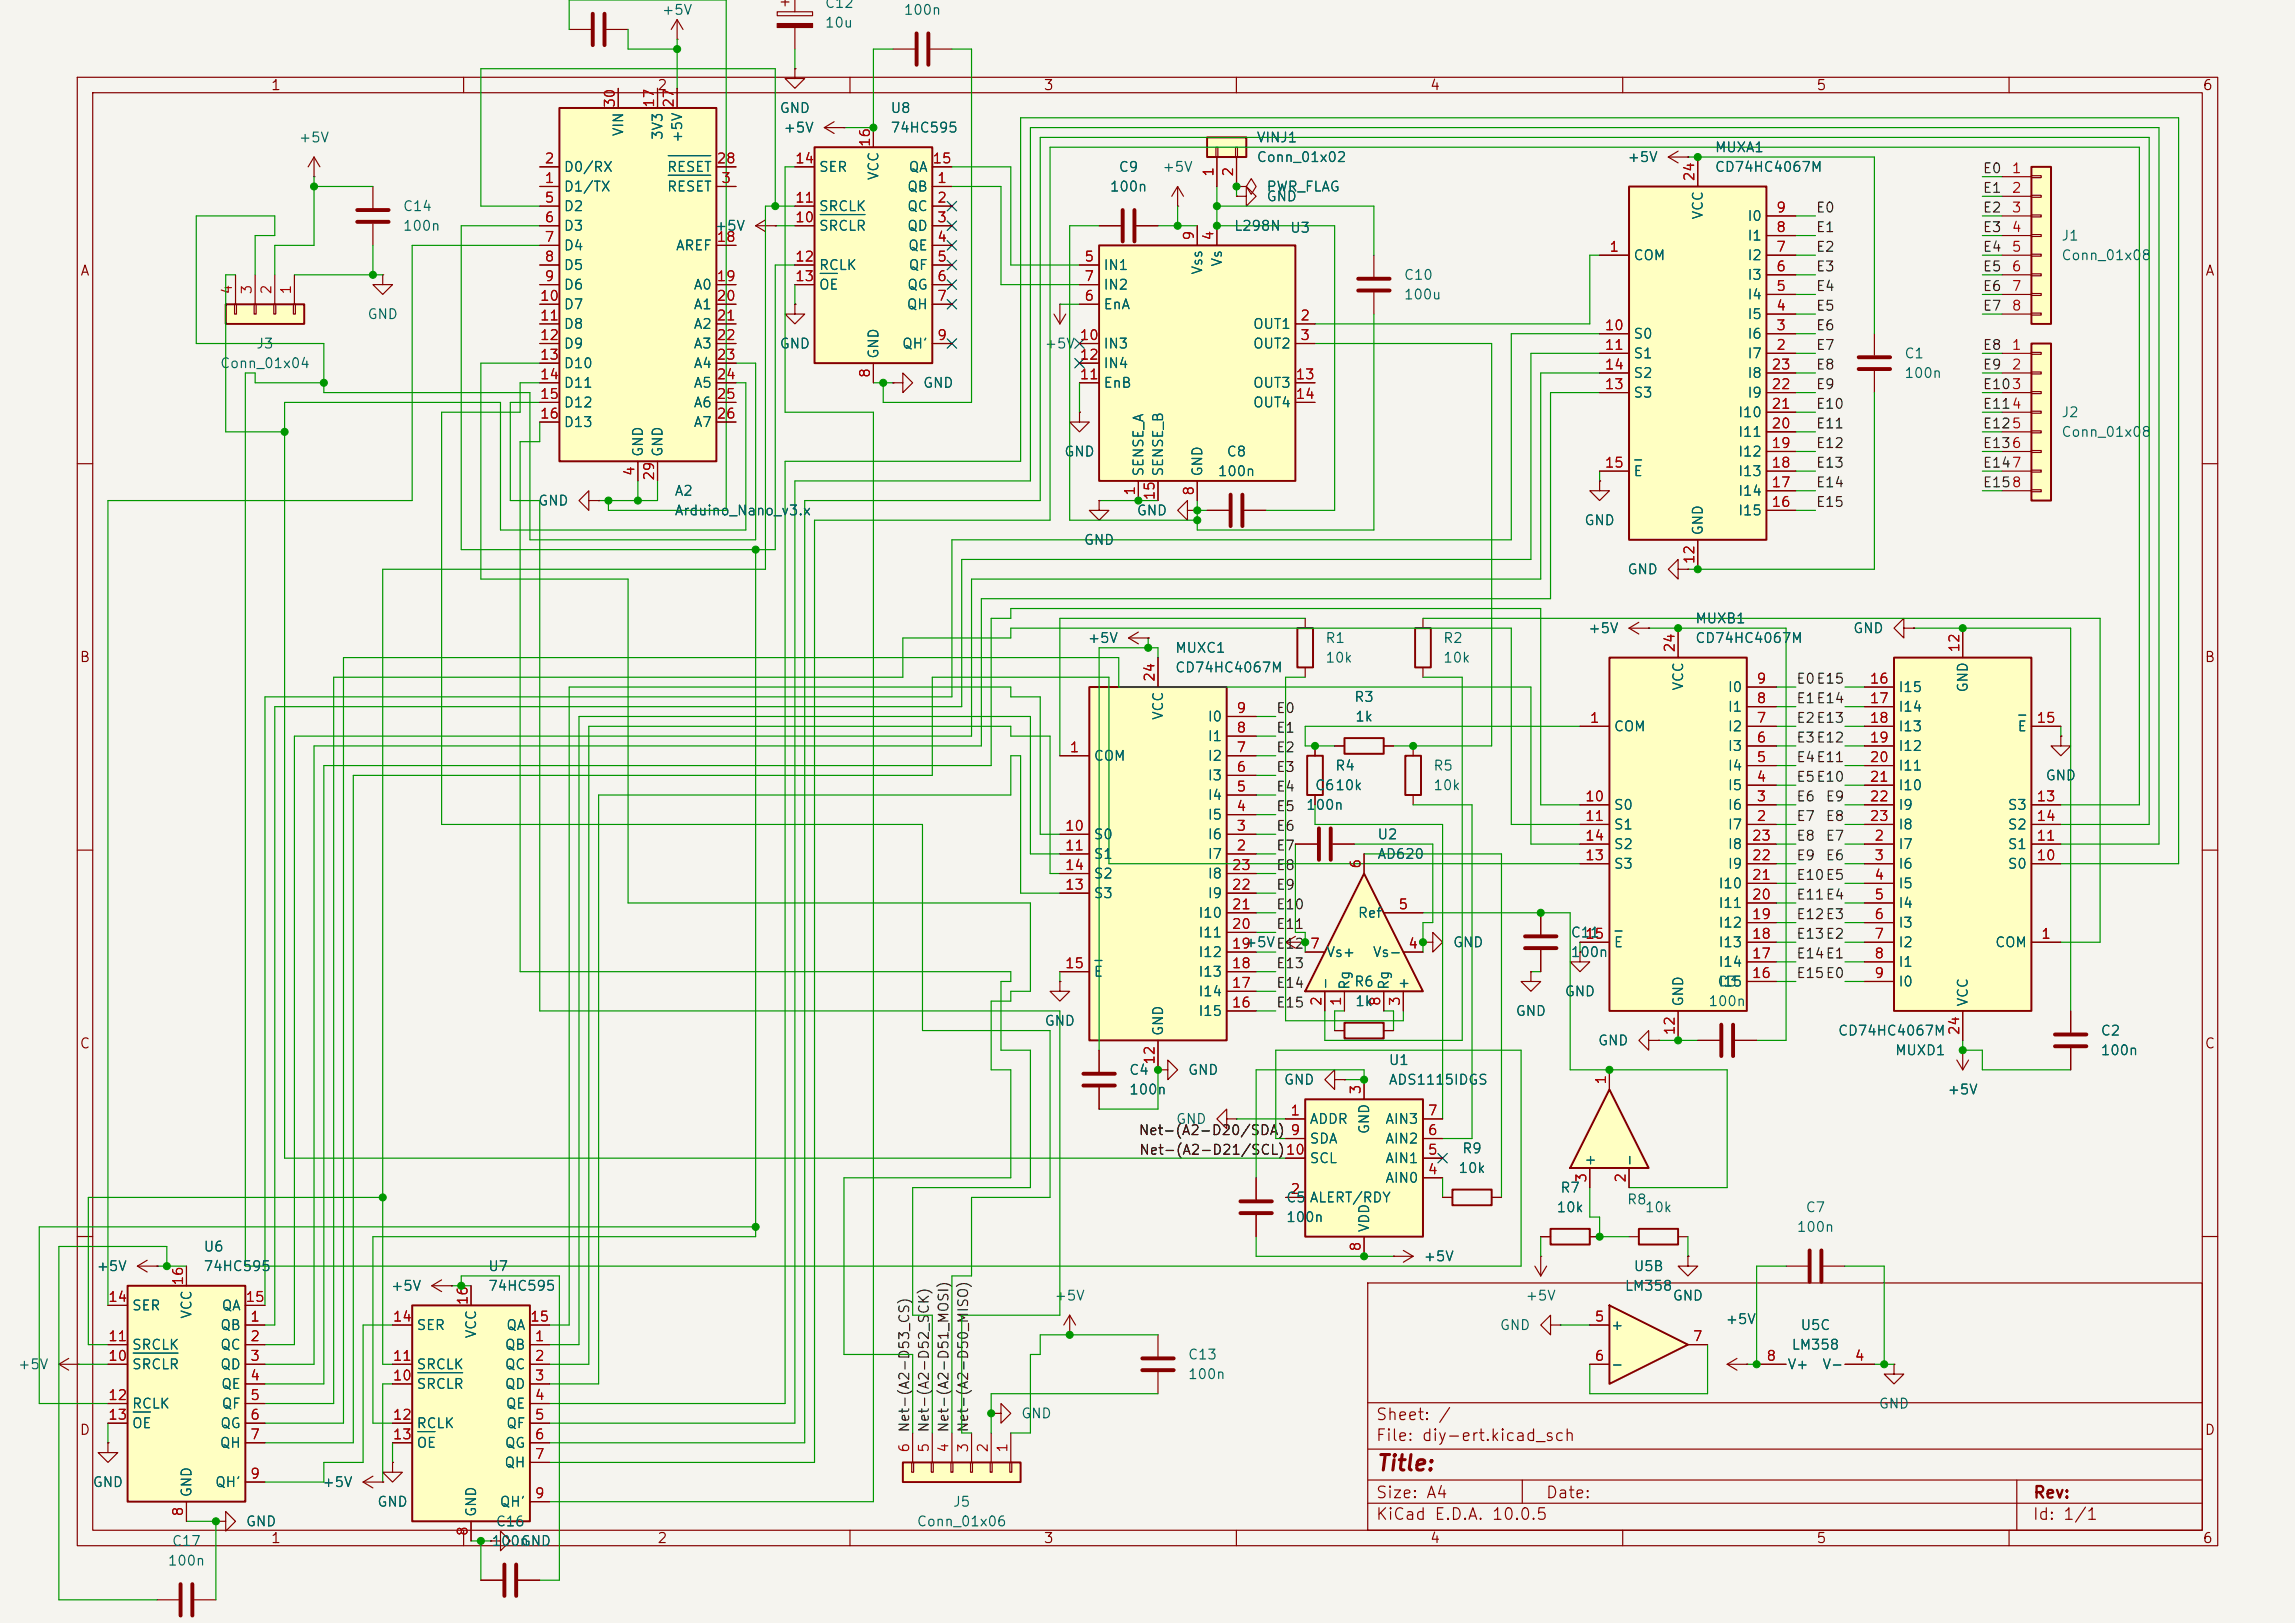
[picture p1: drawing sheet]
<svg xmlns="http://www.w3.org/2000/svg" width="297mm" height="210mm" viewBox="0 0 297 210" stroke-linecap="round" stroke-linejoin="round" font-family="sans-serif">
<defs><g id="words">
<text font-size="2" fill="#840000" x="178" y="190.8">Title:</text>
<g font-size="1.5" fill="#840000">
<text x="178" y="184.1">Sheet: /</text>
<text x="178" y="186.8">File: diy-ert.kicad_sch</text>
<text x="178" y="197">KiCad E.D.A. 10.0.5</text>
<text x="178" y="194.2">Size: A4</text>
<text x="200" y="194.2">Date:</text>
<text x="263" y="197">Id: 1/1</text>
<text x="263" y="194.2">Rev:</text>
</g>
<g font-size="1.3" fill="#006464">
<text x="75" y="-.3">100n</text>
<text x="117.4" y="-.3">C15</text>
<text x="85.6" y="2.2">+5V</text>
<text x="106.7" y="1.3">C12</text>
<text x="106.7" y="3.9">10u</text>
<text x="116.9" y="2.2">100n</text>
<text x="81" y="17.7" transform="rotate(-90 81 17.7)">VIN</text>
<text x="100.8" y="14.9">GND</text>
<text x="101.3" y="17.5">+5V</text>
<text x="115.2" y="14.9">U8</text>
<text x="115.2" y="17.5">74HC595</text>
<text x="38.6" y="18.7">+5V</text>
<text x="72.9" y="22.6">D0/RX</text>
<text x="86.1" y="18.2" transform="rotate(-90 86.1 18.2)">3V3</text>
<text x="86.2" y="22.6">RESET</text>
<text x="88.6" y="18.6" transform="rotate(-90 88.6 18.6)">+5V</text>
<text x="105.9" y="22.6">SER</text>
<text x="114" y="23.4" transform="rotate(-90 114 23.4)">VCC</text>
<text x="117.5" y="22.6">QA</text>
<text x="144.7" y="22.6">C9</text>
<text x="150.3" y="22.6">+5V</text>
<text x="162.5" y="18.7">VINJ1</text>
<text x="162.5" y="21.3">Conn_01x02</text>
<text x="210.5" y="21.3">+5V</text>
<text x="221.8" y="20">MUXA1</text>
<text x="221.8" y="22.6">CD74HC4067M</text>
<text x="52.1" y="27.6">C14</text>
<text x="72.9" y="25.1">D1/TX</text>
<text x="72.9" y="27.6">D2</text>
<text x="86.2" y="25.1">RESET</text>
<text x="105.9" y="27.6">SRCLK</text>
<text x="117.3" y="25.1">QB</text>
<text x="117.3" y="27.6">QC</text>
<text x="143.5" y="25.1">100n</text>
<text x="163.8" y="25.1">PWR_FLAG</text>
<text x="163.8" y="26.4">GND</text>
<text x="220.7" y="28.5" transform="rotate(-90 220.7 28.5)">VCC</text>
<text x="226.1" y="28.9">I0</text>
<text x="52.1" y="30.2">100n</text>
<text x="72.9" y="30.2">D3</text>
<text x="72.9" y="32.7">D4</text>
<text x="72.9" y="35.3">D5</text>
<text x="87.4" y="32.7">AREF</text>
<text x="92.4" y="30.2">+5V</text>
<text x="105.9" y="30.2">SRCLR</text>
<text x="105.9" y="35.3">RCLK</text>
<text x="117.3" y="30.2">QD</text>
<text x="117.4" y="32.7">QE</text>
<text x="117.5" y="35.3">QF</text>
<text x="142.7" y="35.3">IN1</text>
<text x="155.9" y="35.6" transform="rotate(-90 155.9 35.6)">Vss</text>
<text x="158.4" y="34.6" transform="rotate(-90 158.4 34.6)">Vs</text>
<text x="159.6" y="30.2">L298N</text>
<text x="166.9" y="30.4">U3</text>
<text x="211.3" y="34">COM</text>
<text x="226.1" y="34">I2</text>
<text x="226.1" y="31.4">I1</text>
<text x="266.7" y="31.4">J1</text>
<text x="266.7" y="34">Conn_01x08</text>
<text x="47.5" y="41.6">GND</text>
<text x="72.9" y="37.8">D6</text>
<text x="72.9" y="40.3">D7</text>
<text x="89.7" y="37.8">A0</text>
<text x="89.7" y="40.3">A1</text>
<text x="105.9" y="37.8">OE</text>
<text x="117.3" y="40.3">QH</text>
<text x="117.3" y="37.8">QG</text>
<text x="142.7" y="40.3">EnA</text>
<text x="142.7" y="37.8">IN2</text>
<text x="181.6" y="36.5">C10</text>
<text x="181.6" y="39.1">100u</text>
<text x="226.1" y="41.6">I5</text>
<text x="226.1" y="39.1">I4</text>
<text x="226.1" y="36.5">I3</text>
<text x="28.4" y="48">Conn_01x04</text>
<text x="33.1" y="45.4">J3</text>
<text x="72.9" y="42.9">D8</text>
<text x="72.9" y="45.4">D9</text>
<text x="72.9" y="48">D10</text>
<text x="89.7" y="42.9">A2</text>
<text x="89.7" y="45.4">A3</text>
<text x="89.7" y="48">A4</text>
<text x="100.8" y="45.4">GND</text>
<text x="114" y="46.5" transform="rotate(-90 114 46.5)">GND</text>
<text x="116.6" y="45.4">QH'</text>
<text x="135.1" y="45.4">+5V</text>
<text x="142.7" y="45.4">IN3</text>
<text x="142.7" y="48">IN4</text>
<text x="162.1" y="42.9">OUT1</text>
<text x="162.1" y="45.4">OUT2</text>
<text x="211.3" y="44.1">S0</text>
<text x="211.3" y="46.7">S1</text>
<text x="226.1" y="46.7">I7</text>
<text x="226.1" y="44.1">I6</text>
<text x="246.4" y="46.7">C1</text>
<text x="72.9" y="50.5">D11</text>
<text x="72.9" y="53">D12</text>
<text x="89.7" y="50.5">A5</text>
<text x="89.7" y="53">A6</text>
<text x="119.4" y="50.5">GND</text>
<text x="142.7" y="50.5">EnB</text>
<text x="162.1" y="50.5">OUT3</text>
<text x="162.1" y="53">OUT4</text>
<text x="211.3" y="51.8">S3</text>
<text x="211.3" y="49.2">S2</text>
<text x="226.1" y="51.8">I9</text>
<text x="226.1" y="49.2">I8</text>
<text x="246.4" y="49.2">100n</text>
<text x="72.9" y="55.6">D13</text>
<text x="83.5" y="59.2" transform="rotate(-90 83.5 59.2)">GND</text>
<text x="86.1" y="59.2" transform="rotate(-90 86.1 59.2)">GND</text>
<text x="89.7" y="55.6">A7</text>
<text x="137.6" y="59.4">GND</text>
<text x="158.7" y="59.4">C8</text>
<text x="224.8" y="59.4">I12</text>
<text x="224.8" y="56.8">I11</text>
<text x="224.8" y="54.3">I10</text>
<text x="266.7" y="54.3">J2</text>
<text x="266.7" y="56.8">Conn_01x08</text>
<text x="69.6" y="65.7">GND</text>
<text x="87.2" y="64.5">A2</text>
<text x="148.3" y="61.7" transform="rotate(-90 148.3 61.7)">SENSE_A</text>
<text x="150.8" y="61.7" transform="rotate(-90 150.8 61.7)">SENSE_B</text>
<text x="155.9" y="61.7" transform="rotate(-90 155.9 61.7)">GND</text>
<text x="157.5" y="61.9">100n</text>
<text x="211.3" y="61.9">E</text>
<text x="224.8" y="64.5">I14</text>
<text x="224.8" y="61.9">I13</text>
<text x="87.2" y="67">Arduino_Nano_v3.x</text>
<text x="140.2" y="70.8">GND</text>
<text x="147" y="67">GND</text>
<text x="204.9" y="68.3">GND</text>
<text x="220.7" y="69.4" transform="rotate(-90 220.7 69.4)">GND</text>
<text x="224.8" y="67">I15</text>
<text x="210.5" y="74.6">GND</text>
<text x="140.7" y="83.5">+5V</text>
<text x="171.4" y="83.5">R1</text>
<text x="186.7" y="83.5">R2</text>
<text x="205.4" y="82.2">+5V</text>
<text x="219.3" y="81">MUXB1</text>
<text x="219.3" y="83.5">CD74HC4067M</text>
<text x="239.7" y="82.2">GND</text>
<text x="152" y="84.8">MUXC1</text>
<text x="152" y="87.3">CD74HC4067M</text>
<text x="171.4" y="86.1">10k</text>
<text x="186.7" y="86.1">10k</text>
<text x="218.1" y="89.5" transform="rotate(-90 218.1 89.5)">VCC</text>
<text x="223.5" y="89.9">I0</text>
<text x="245.6" y="89.9">I15</text>
<text x="255" y="89.7" transform="rotate(-90 255 89.7)">GND</text>
<text x="150.8" y="93.3" transform="rotate(-90 150.8 93.3)">VCC</text>
<text x="156.2" y="93.7">I0</text>
<text x="175.2" y="91.1">R3</text>
<text x="175.3" y="93.7">1k</text>
<text x="208.8" y="94.9">COM</text>
<text x="223.5" y="94.9">I2</text>
<text x="223.5" y="92.4">I1</text>
<text x="245.6" y="92.4">I14</text>
<text x="245.6" y="94.9">I13</text>
<text x="261" y="94.9">E</text>
<text x="141.5" y="98.8">COM</text>
<text x="156.2" y="101.3">I3</text>
<text x="156.2" y="98.8">I2</text>
<text x="156.2" y="96.2">I1</text>
<text x="172.7" y="100">R4</text>
<text x="185.4" y="100">R5</text>
<text x="223.5" y="100">I4</text>
<text x="223.5" y="97.5">I3</text>
<text x="245.6" y="97.5">I12</text>
<text x="245.6" y="100">I11</text>
<text x="264.6" y="101.3">GND</text>
<text x="156.2" y="106.4">I5</text>
<text x="156.2" y="103.8">I4</text>
<text x="168.9" y="105.1">100n</text>
<text x="170.1" y="102.6">C610k</text>
<text x="185.4" y="102.6">10k</text>
<text x="208.8" y="105.1">S0</text>
<text x="208.8" y="107.6">S1</text>
<text x="223.5" y="107.6">I7</text>
<text x="223.5" y="105.1">I6</text>
<text x="223.5" y="102.6">I5</text>
<text x="245.6" y="102.6">I10</text>
<text x="245.6" y="105.1">I9</text>
<text x="245.6" y="107.6">I8</text>
<text x="259.7" y="105.1">S3</text>
<text x="259.7" y="107.6">S2</text>
<text x="141.5" y="108.9">S0</text>
<text x="141.5" y="111.5">S1</text>
<text x="141.5" y="114">S2</text>
<text x="156.2" y="111.5">I7</text>
<text x="156.2" y="108.9">I6</text>
<text x="156.2" y="114">I8</text>
<text x="178.2" y="108.9">U2</text>
<text x="178.2" y="111.5">AD620</text>
<text x="208.8" y="112.7">S3</text>
<text x="208.8" y="110.2">S2</text>
<text x="223.5" y="112.7">I9</text>
<text x="223.5" y="110.2">I8</text>
<text x="245.6" y="110.2">I7</text>
<text x="245.6" y="112.7">I6</text>
<text x="259.7" y="112.7">S0</text>
<text x="259.7" y="110.2">S1</text>
<text x="141.5" y="116.5">S3</text>
<text x="155" y="119.1">I10</text>
<text x="156.2" y="116.5">I9</text>
<text x="175.6" y="119.1">Ref</text>
<text x="222.3" y="117.8">I11</text>
<text x="222.3" y="115.3">I10</text>
<text x="245.6" y="115.3">I5</text>
<text x="245.6" y="117.8">I4</text>
<text x="155" y="124.2">I12</text>
<text x="155" y="121.6">I11</text>
<text x="161" y="122.9">+5VE12</text>
<text x="161" y="122.9">+5V</text>
<text x="171.6" y="124.2">Vs+</text>
<text x="177.6" y="124.2">Vs-</text>
<text x="187.9" y="122.9">GND</text>
<text x="203.2" y="121.6">C11</text>
<text x="203.2" y="124.2">100n</text>
<text x="208.8" y="122.9">E</text>
<text x="222.3" y="125.4">I14</text>
<text x="222.3" y="122.9">I13</text>
<text x="222.3" y="120.3">I12</text>
<text x="245.6" y="120.3">I3</text>
<text x="245.6" y="122.9">I2</text>
<text x="245.6" y="125.4">I1</text>
<text x="258.1" y="122.9">COM</text>
<text x="141.5" y="126.7">E</text>
<text x="155" y="131.8">I15</text>
<text x="155" y="129.2">I14</text>
<text x="155" y="126.7">I13</text>
<text x="172.4" y="128.2" transform="rotate(-90 172.4 128.2)">-</text>
<text x="175" y="128.2" transform="rotate(-90 175 128.2)">Rg</text>
<text x="175.2" y="128">R6</text>
<text x="175.3" y="130.5">1k</text>
<text x="180" y="128.2" transform="rotate(-90 180 128.2)">Rg</text>
<text x="182.6" y="128.2" transform="rotate(-90 182.6 128.2)">+</text>
<text x="196.1" y="131.8">GND</text>
<text x="202.4" y="129.2">GND</text>
<text x="218.1" y="130.3" transform="rotate(-90 218.1 130.3)">GND</text>
<text x="221" y="130.5">100n</text>
<text x="222.2" y="128">C3</text>
<text x="222.3" y="128">I15</text>
<text x="245.6" y="128">I0</text>
<text x="255" y="130.3" transform="rotate(-90 255 130.3)">VCC</text>
<text x="135.1" y="133">GND</text>
<text x="150.8" y="134.1" transform="rotate(-90 150.8 134.1)">GND</text>
<text x="206.7" y="135.6">GND</text>
<text x="237.8" y="134.3">CD74HC4067M</text>
<text x="245.1" y="136.9">MUXD1</text>
<text x="271.8" y="134.3">C2</text>
<text x="271.8" y="136.9">100n</text>
<text x="146" y="139.4">C4</text>
<text x="146" y="141.9">100n</text>
<text x="153.7" y="139.4">GND</text>
<text x="166.1" y="140.7">GND</text>
<text x="179.6" y="138.1">U1</text>
<text x="179.6" y="140.7">ADS1115IDGS</text>
<text x="251.9" y="141.9">+5V</text>
<text x="152.1" y="145.7">GND</text>
<text x="169.4" y="145.7">ADDR</text>
<text x="169.4" y="148.3">SDA</text>
<text x="177.5" y="146.8" transform="rotate(-90 177.5 146.8)">GND</text>
<text x="179.2" y="148.3">AIN2</text>
<text x="179.2" y="145.7">AIN3</text>
<text x="189.1" y="149.6">R9</text>
<text x="166.4" y="155.9">C5</text>
<text x="169.4" y="155.9">ALERT/RDY</text>
<text x="169.4" y="150.8">SCL</text>
<text x="179.2" y="153.4">AIN0</text>
<text x="179.2" y="150.8">AIN1</text>
<text x="188.6" y="152.1">10k</text>
<text x="201.8" y="154.6">R7</text>
<text x="206.7" y="151" transform="rotate(-90 206.7 151)">+</text>
<text x="211.8" y="151" transform="rotate(-90 211.8 151)">-</text>
<text x="166.4" y="158.4">100n</text>
<text x="177.5" y="159.5" transform="rotate(-90 177.5 159.5)">VDD</text>
<text x="201.3" y="157.2">10k</text>
<text x="210.5" y="156.2">R8</text>
<text x="212.8" y="157.2">10k</text>
<text x="232.4" y="159.7">100n</text>
<text x="233.6" y="157.2">C7</text>
<text x="12.4" y="164.8">+5V</text>
<text x="26.3" y="162.3">U6</text>
<text x="26.3" y="164.8">74HC595</text>
<text x="50.5" y="167.3">+5V</text>
<text x="63.1" y="164.8">U7</text>
<text x="63.1" y="167.3">74HC595</text>
<text x="184.1" y="163.5">+5V</text>
<text x="210.2" y="167.3">LM358</text>
<text x="211.3" y="164.8">U5B</text>
<text x="17" y="169.9">SER</text>
<text x="25.1" y="170.7" transform="rotate(-90 25.1 170.7)">VCC</text>
<text x="28.4" y="172.4">QB</text>
<text x="28.6" y="169.9">QA</text>
<text x="53.8" y="172.4">SER</text>
<text x="61.9" y="173.3" transform="rotate(-90 61.9 173.3)">VCC</text>
<text x="65.4" y="172.4">QA</text>
<text x="136.4" y="168.6">+5V</text>
<text x="194" y="172.4">GND</text>
<text x="197.3" y="168.6">+5V</text>
<text x="208.4" y="172.4">+</text>
<text x="216.4" y="168.6">GND</text>
<text x="223.2" y="171.7">+5V</text>
<text x="232.9" y="172.4">U5C</text>
<text x="2.2" y="177.5">+5V</text>
<text x="17" y="177.5">SRCLR</text>
<text x="17" y="175">SRCLK</text>
<text x="28.4" y="175">QC</text>
<text x="28.4" y="177.5">QD</text>
<text x="53.8" y="177.5">SRCLK</text>
<text x="65.2" y="175">QB</text>
<text x="65.2" y="177.5">QC</text>
<text x="153.7" y="176.2">C13</text>
<text x="153.7" y="178.8">100n</text>
<text x="208.4" y="177.5">-</text>
<text x="231.2" y="177.5">V+</text>
<text x="231.8" y="175">LM358</text>
<text x="235.7" y="177.5">V-</text>
<text x="17" y="182.6">RCLK</text>
<text x="17" y="185.1">OE</text>
<text x="28.4" y="185.1">QG</text>
<text x="28.5" y="180">QE</text>
<text x="28.6" y="182.6">QF</text>
<text x="53.8" y="180">SRCLR</text>
<text x="53.8" y="185.1">RCLK</text>
<text x="65.2" y="180">QD</text>
<text x="65.4" y="182.6">QE</text>
<text x="65.4" y="185.1">QF</text>
<text x="132.1" y="183.8">GND</text>
<text x="243" y="182.6">GND</text>
<text x="28.4" y="187.7">QH</text>
<text x="53.8" y="187.7">OE</text>
<text x="65.2" y="190.2">QH</text>
<text x="65.2" y="187.7">QG</text>
<text x="11.9" y="192.7">GND</text>
<text x="25.1" y="193.8" transform="rotate(-90 25.1 193.8)">GND</text>
<text x="27.7" y="192.7">QH'</text>
<text x="31.7" y="197.8">GND</text>
<text x="41.6" y="192.7">+5V</text>
<text x="48.7" y="195.3">GND</text>
<text x="61.9" y="196.4" transform="rotate(-90 61.9 196.4)">GND</text>
<text x="64.1" y="197.8">C16</text>
<text x="64.6" y="195.3">QH'</text>
<text x="118.6" y="197.8">Conn_01x06</text>
<text x="123.2" y="195.3">J5</text>
<text x="21.6" y="202.9">100n</text>
<text x="22.2" y="200.4">C17</text>
<text x="63.5" y="200.4">100n</text>
<text x="67.3" y="200.4">GND</text>
</g>
<g font-size="1.3" fill="#840000">
<text x="35" y="12">1</text>
<text x="85" y="12">2</text>
<text x="135" y="12">3</text>
<text x="185" y="12">4</text>
<text x="235" y="12">5</text>
<text x="285" y="12">6</text>
<text x="10.3" y="36">A</text>
<text x="285.3" y="36">A</text>
<text x="10.2" y="86">B</text>
<text x="285.2" y="86">B</text>
<text x="10.2" y="136">C</text>
<text x="285.2" y="136">C</text>
<text x="10.2" y="186">D</text>
<text x="285.2" y="186">D</text>
<text x="35" y="200">1</text>
<text x="85" y="200">2</text>
<text x="135" y="200">3</text>
<text x="185" y="200">4</text>
<text x="235" y="200">5</text>
<text x="285" y="200">6</text>
</g>
<g font-size="1.3" fill="#a90000">
<text x="79.9" y="14" transform="rotate(-90 79.9 14)">30</text>
<text x="85" y="14" transform="rotate(-90 85 14)">17</text>
<text x="87.5" y="14" transform="rotate(-90 87.5 14)">27</text>
<text x="70.4" y="24">1</text>
<text x="70.4" y="21.5">2</text>
<text x="92.6" y="21.5">28</text>
<text x="93.2" y="24">3</text>
<text x="102.8" y="21.5">14</text>
<text x="112.9" y="19.1" transform="rotate(-90 112.9 19.1)">16</text>
<text x="120.6" y="21.5">15</text>
<text x="121.2" y="24">1</text>
<text x="157.3" y="23" transform="rotate(-90 157.3 23)">1</text>
<text x="159.9" y="23" transform="rotate(-90 159.9 23)">2</text>
<text x="219.6" y="23.6" transform="rotate(-90 219.6 23.6)">24</text>
<text x="260.3" y="22.7">1</text>
<text x="70.4" y="26.5">5</text>
<text x="70.4" y="29.1">6</text>
<text x="102.8" y="29.1">10</text>
<text x="102.8" y="26.5">11</text>
<text x="121.2" y="26.5">2</text>
<text x="121.2" y="29.1">3</text>
<text x="229.8" y="27.8">9</text>
<text x="260.3" y="25.3">2</text>
<text x="260.3" y="27.8">3</text>
<text x="70.4" y="31.6">7</text>
<text x="70.4" y="34.2">8</text>
<text x="92.6" y="31.6">18</text>
<text x="102.8" y="34.2">12</text>
<text x="121.2" y="31.6">4</text>
<text x="121.2" y="34.2">5</text>
<text x="140.2" y="34.2">5</text>
<text x="154.8" y="31.2" transform="rotate(-90 154.8 31.2)">9</text>
<text x="157.3" y="31.2" transform="rotate(-90 157.3 31.2)">4</text>
<text x="208.2" y="32.9">1</text>
<text x="229.8" y="35.4">6</text>
<text x="229.8" y="32.9">7</text>
<text x="229.8" y="30.3">8</text>
<text x="260.3" y="30.3">4</text>
<text x="260.3" y="32.9">5</text>
<text x="260.3" y="35.4">6</text>
<text x="30.3" y="38.2" transform="rotate(-90 30.3 38.2)">4</text>
<text x="32.9" y="38.2" transform="rotate(-90 32.9 38.2)">3</text>
<text x="35.4" y="38.2" transform="rotate(-90 35.4 38.2)">2</text>
<text x="38" y="38.2" transform="rotate(-90 38 38.2)">1</text>
<text x="69.8" y="39.2">10</text>
<text x="69.8" y="41.8">11</text>
<text x="70.4" y="36.7">9</text>
<text x="92.6" y="36.7">19</text>
<text x="92.6" y="39.2">20</text>
<text x="92.6" y="41.8">21</text>
<text x="102.8" y="36.7">13</text>
<text x="121.2" y="36.7">6</text>
<text x="121.2" y="39.2">7</text>
<text x="140.2" y="39.2">6</text>
<text x="140.2" y="36.7">7</text>
<text x="168.2" y="41.8">2</text>
<text x="229.8" y="40.5">4</text>
<text x="229.8" y="38">5</text>
<text x="260.3" y="38">7</text>
<text x="260.3" y="40.5">8</text>
<text x="69.8" y="44.3">12</text>
<text x="69.8" y="46.9">13</text>
<text x="92.6" y="44.3">22</text>
<text x="92.6" y="46.9">23</text>
<text x="121.2" y="44.3">9</text>
<text x="139.6" y="44.3">10</text>
<text x="139.6" y="46.9">12</text>
<text x="168.2" y="44.3">3</text>
<text x="207.6" y="43">10</text>
<text x="207.6" y="45.6">11</text>
<text x="229.8" y="45.6">2</text>
<text x="229.8" y="43">3</text>
<text x="260.3" y="45.6">1</text>
<text x="69.8" y="49.4">14</text>
<text x="69.8" y="51.9">15</text>
<text x="92.6" y="49.4">24</text>
<text x="92.6" y="51.9">25</text>
<text x="112.9" y="49" transform="rotate(-90 112.9 49)">8</text>
<text x="139.6" y="49.4">11</text>
<text x="167.6" y="49.4">13</text>
<text x="167.6" y="51.9">14</text>
<text x="207.6" y="50.7">13</text>
<text x="207.6" y="48.1">14</text>
<text x="229.2" y="53.2">21</text>
<text x="229.2" y="50.7">22</text>
<text x="229.2" y="48.1">23</text>
<text x="260.3" y="48.1">2</text>
<text x="69.8" y="54.5">16</text>
<text x="92.6" y="54.5">26</text>
<text x="229.2" y="58.3">19</text>
<text x="229.2" y="55.7">20</text>
<text x="82.4" y="61.7" transform="rotate(-90 82.4 61.7)">4</text>
<text x="85" y="62.3" transform="rotate(-90 85 62.3)">29</text>
<text x="147.2" y="64.2" transform="rotate(-90 147.2 64.2)">1</text>
<text x="149.7" y="64.8" transform="rotate(-90 149.7 64.8)">15</text>
<text x="154.8" y="64.2" transform="rotate(-90 154.8 64.2)">8</text>
<text x="207.6" y="60.8">15</text>
<text x="229.2" y="65.9">16</text>
<text x="229.2" y="63.4">17</text>
<text x="229.2" y="60.8">18</text>
<text x="219.6" y="73.1" transform="rotate(-90 219.6 73.1)">12</text>
<text x="149.7" y="88.3" transform="rotate(-90 149.7 88.3)">24</text>
<text x="217" y="84.5" transform="rotate(-90 217 84.5)">24</text>
<text x="227.2" y="88.8">9</text>
<text x="241.9" y="88.8">16</text>
<text x="253.9" y="84.5" transform="rotate(-90 253.9 84.5)">12</text>
<text x="159.9" y="95.1">8</text>
<text x="159.9" y="92.6">9</text>
<text x="205.6" y="93.8">1</text>
<text x="227.2" y="93.8">7</text>
<text x="227.2" y="91.3">8</text>
<text x="241.9" y="91.3">17</text>
<text x="241.9" y="93.8">18</text>
<text x="263.5" y="93.8">15</text>
<text x="138.3" y="97.7">1</text>
<text x="159.9" y="100.2">6</text>
<text x="159.9" y="97.7">7</text>
<text x="227.2" y="101.5">4</text>
<text x="227.2" y="98.9">5</text>
<text x="227.2" y="96.4">6</text>
<text x="241.9" y="96.4">19</text>
<text x="241.9" y="98.9">20</text>
<text x="241.9" y="101.5">21</text>
<text x="137.7" y="107.8">10</text>
<text x="159.9" y="107.8">3</text>
<text x="159.9" y="105.3">4</text>
<text x="159.9" y="102.7">5</text>
<text x="205" y="104">10</text>
<text x="205" y="106.5">11</text>
<text x="227.2" y="106.5">2</text>
<text x="227.2" y="104">3</text>
<text x="241.9" y="104">22</text>
<text x="241.9" y="106.5">23</text>
<text x="263.5" y="104">13</text>
<text x="263.5" y="106.5">14</text>
<text x="137.7" y="110.4">11</text>
<text x="137.7" y="112.9">14</text>
<text x="159.3" y="112.9">23</text>
<text x="159.9" y="110.4">2</text>
<text x="176.4" y="112.5" transform="rotate(-90 176.4 112.5)">6</text>
<text x="205" y="111.6">13</text>
<text x="205" y="109.1">14</text>
<text x="226.6" y="111.6">22</text>
<text x="226.6" y="109.1">23</text>
<text x="242.5" y="109.1">2</text>
<text x="242.5" y="111.6">3</text>
<text x="263.5" y="111.6">10</text>
<text x="263.5" y="109.1">11</text>
<text x="137.7" y="115.4">13</text>
<text x="159.3" y="118">21</text>
<text x="159.3" y="115.4">22</text>
<text x="180.9" y="118">5</text>
<text x="226.6" y="119.2">19</text>
<text x="226.6" y="116.7">20</text>
<text x="226.6" y="114.2">21</text>
<text x="242.5" y="114.2">4</text>
<text x="242.5" y="116.7">5</text>
<text x="242.5" y="119.2">6</text>
<text x="137.7" y="125.6">15</text>
<text x="159.3" y="125.6">18</text>
<text x="159.3" y="123.1">19</text>
<text x="159.3" y="120.5">20</text>
<text x="169.4" y="123.1">7</text>
<text x="182.1" y="123.1">4</text>
<text x="205" y="121.8">15</text>
<text x="226.6" y="124.3">17</text>
<text x="226.6" y="121.8">18</text>
<text x="242.5" y="121.8">7</text>
<text x="242.5" y="124.3">8</text>
<text x="264.1" y="121.8">1</text>
<text x="159.3" y="130.7">16</text>
<text x="159.3" y="128.1">17</text>
<text x="171.3" y="130.3" transform="rotate(-90 171.3 130.3)">2</text>
<text x="173.9" y="130.3" transform="rotate(-90 173.9 130.3)">1</text>
<text x="178.9" y="130.3" transform="rotate(-90 178.9 130.3)">8</text>
<text x="181.5" y="130.3" transform="rotate(-90 181.5 130.3)">3</text>
<text x="226.6" y="126.9">16</text>
<text x="242.5" y="126.9">9</text>
<text x="149.7" y="137.9" transform="rotate(-90 149.7 137.9)">12</text>
<text x="217" y="134.1" transform="rotate(-90 217 134.1)">12</text>
<text x="253.9" y="134.1" transform="rotate(-90 253.9 134.1)">24</text>
<text x="176.4" y="141.7" transform="rotate(-90 176.4 141.7)">3</text>
<text x="208.1" y="140.4" transform="rotate(-90 208.1 140.4)">1</text>
<text x="166.3" y="149.7">10</text>
<text x="166.9" y="144.6">1</text>
<text x="184.7" y="149.7">5</text>
<text x="184.7" y="147.2">6</text>
<text x="184.7" y="144.6">7</text>
<text x="166.9" y="154.8">2</text>
<text x="184.7" y="152.3">4</text>
<text x="205.6" y="153.1" transform="rotate(-90 205.6 153.1)">3</text>
<text x="210.7" y="153.1" transform="rotate(-90 210.7 153.1)">2</text>
<text x="24" y="166.4" transform="rotate(-90 24 166.4)">16</text>
<text x="176.4" y="162" transform="rotate(-90 176.4 162)">8</text>
<text x="13.9" y="173.9">11</text>
<text x="13.9" y="168.8">14</text>
<text x="31.7" y="168.8">15</text>
<text x="32.3" y="171.3">1</text>
<text x="32.3" y="173.9">2</text>
<text x="50.7" y="171.3">14</text>
<text x="60.8" y="169" transform="rotate(-90 60.8 169)">16</text>
<text x="68.5" y="171.3">15</text>
<text x="69.1" y="173.9">1</text>
<text x="206.3" y="171.3">5</text>
<text x="219" y="173.9">7</text>
<text x="13.9" y="176.4">10</text>
<text x="32.3" y="176.4">3</text>
<text x="32.3" y="178.9">4</text>
<text x="50.7" y="178.9">10</text>
<text x="50.7" y="176.4">11</text>
<text x="69.1" y="176.4">2</text>
<text x="69.1" y="178.9">3</text>
<text x="206.3" y="176.4">6</text>
<text x="228.5" y="176.4">8</text>
<text x="239.9" y="176.4">4</text>
<text x="13.9" y="181.5">12</text>
<text x="13.9" y="184">13</text>
<text x="32.3" y="181.5">5</text>
<text x="32.3" y="184">6</text>
<text x="50.7" y="184">12</text>
<text x="69.1" y="181.5">4</text>
<text x="69.1" y="184">5</text>
<text x="32.3" y="186.6">7</text>
<text x="32.3" y="191.6">9</text>
<text x="50.7" y="186.6">13</text>
<text x="69.1" y="186.6">6</text>
<text x="69.1" y="189.1">7</text>
<text x="118" y="188.1" transform="rotate(-90 118 188.1)">6</text>
<text x="120.5" y="188.1" transform="rotate(-90 120.5 188.1)">5</text>
<text x="123.1" y="188.1" transform="rotate(-90 123.1 188.1)">4</text>
<text x="125.6" y="188.1" transform="rotate(-90 125.6 188.1)">3</text>
<text x="128.1" y="188.1" transform="rotate(-90 128.1 188.1)">2</text>
<text x="130.7" y="188.1" transform="rotate(-90 130.7 188.1)">1</text>
<text x="24" y="196.3" transform="rotate(-90 24 196.3)">8</text>
<text x="69.1" y="194.2">9</text>
<text x="60.8" y="198.9" transform="rotate(-90 60.8 198.9)">8</text>
</g>
<g font-size="1.3" fill="#0f0f0f">
<text x="256.5" y="22.7">E0</text>
<text x="234.9" y="27.8">E0</text>
<text x="256.5" y="25.3">E1</text>
<text x="256.5" y="27.8">E2</text>
<text x="234.9" y="30.4">E1</text>
<text x="234.9" y="32.9">E2</text>
<text x="234.9" y="35.4">E3</text>
<text x="256.5" y="35.4">E5</text>
<text x="256.5" y="30.4">E3</text>
<text x="256.5" y="32.9">E4</text>
<text x="234.9" y="38">E4</text>
<text x="234.9" y="40.5">E5</text>
<text x="256.5" y="38">E6</text>
<text x="256.5" y="40.5">E7</text>
<text x="234.9" y="43.1">E6</text>
<text x="234.9" y="45.6">E7</text>
<text x="256.5" y="45.6">E8</text>
<text x="234.9" y="48.1">E8</text>
<text x="234.9" y="53.2">E10</text>
<text x="234.9" y="50.7">E9</text>
<text x="256.5" y="53.2">E114</text>
<text x="256.5" y="50.7">E103</text>
<text x="256.5" y="48.1">E9</text>
<text x="234.9" y="58.3">E12</text>
<text x="234.9" y="55.8">E11</text>
<text x="256.5" y="58.3">E136</text>
<text x="256.5" y="55.8">E125</text>
<text x="234.9" y="63.4">E14</text>
<text x="234.9" y="60.8">E13</text>
<text x="234.9" y="65.9">E15</text>
<text x="256.5" y="60.8">E147</text>
<text x="256.5" y="63.4">E158</text>
<text x="232.4" y="88.8">E0E15</text>
<text x="165.1" y="95.1">E1</text>
<text x="165.1" y="92.6">E0</text>
<text x="232.4" y="91.3">E1E14</text>
<text x="232.4" y="93.9">E2E13</text>
<text x="165.1" y="100.2">E3</text>
<text x="165.1" y="97.7">E2</text>
<text x="232.4" y="96.4">E3E12</text>
<text x="232.4" y="98.9">E4E11</text>
<text x="232.4" y="101.5">E5E10</text>
<text x="165.1" y="102.7">E4</text>
<text x="165.1" y="107.8">E6</text>
<text x="165.1" y="105.3">E5</text>
<text x="232.4" y="104">E6</text>
<text x="232.4" y="106.6">E7</text>
<text x="236.2" y="104">E9</text>
<text x="236.2" y="106.6">E8</text>
<text x="165.1" y="110.4">E7</text>
<text x="165.1" y="112.9">E8</text>
<text x="232.4" y="109.1">E8</text>
<text x="232.4" y="111.6">E9</text>
<text x="236.2" y="111.6">E6</text>
<text x="236.2" y="109.1">E7</text>
<text x="165.1" y="115.4">E9</text>
<text x="165.1" y="118">E10</text>
<text x="232.4" y="119.3">E12E3</text>
<text x="232.4" y="114.2">E10E5</text>
<text x="232.4" y="116.7">E11E4</text>
<text x="165.1" y="120.5">E11</text>
<text x="165.1" y="125.6">E13</text>
<text x="232.4" y="121.8">E13E2</text>
<text x="232.4" y="124.3">E14E1</text>
<text x="165.1" y="130.7">E15</text>
<text x="165.1" y="128.1">E14</text>
<text x="232.4" y="126.9">E15E0</text>
<text x="147.3" y="147.2">Net-(A2-D20/SDA) 9</text>
<text x="147.3" y="149.7">Net-(A2-D21/SCL)10</text>
<text x="118" y="185.4" transform="rotate(-90 118 185.4)">Net-(A2-D53_CS)</text>
<text x="120.5" y="185.4" transform="rotate(-90 120.5 185.4)">Net-(A2-D52_SCK)</text>
<text x="123.1" y="185.4" transform="rotate(-90 123.1 185.4)">Net-(A2-D51_MOSI)</text>
<text x="125.6" y="185.4" transform="rotate(-90 125.6 185.4)">Net-(A2-D50_MISO)</text>
</g>
</g></defs>
<path d="M0 0h297v210h-297z" fill="#f5f4ef" stroke="#f5f4ef" stroke-width=".13"/>
<g fill="none" stroke="#840000" stroke-width=".15">
<path d="M10 10h277v190h-277zM12 12h273v186h-273zM60 10v2M110 10v2M160 10v2M210 10v2M260 10v2M48.3 24.1v2.8M48.3 29v2.8M49.5 35.6v1.2h1.3l-1.3 1.3-1.2-1.3h1.2M49.5 35.6h.1M97.8 29.2l1.3 .8"/>
<path d="M97.8 29.2h2.5M99.1 28.4l-1.3 .8M100.3 29.2h.1M102.9 39.4v1.2h1.2l-1.2 1.3-1.3-1.3h1.3M102.9 39.4h.1M10 60h2M76.2 64.8v-1.3l-1.3 1.3 1.3 1.2v-1.2h1.3M77.5 64.8h.1M285 60h2M266.7 95.3v1.2h1.3l-1.3 1.3-1.3-1.3h1.3M266.7 95.3h.1M10 110h2"/>
<path d="M285 110h2M268 130.8v2.8M268 135.6v2.8M10 160h2M177 166h108v32h-108zM285 160h2M60 198v2M63.5 199.4h1.3v-1.3l1.2 1.3-1.2 1.3v-1.3M63.5 199.4h.1M110 198v2M160 198v2M177 194.5h108"/>
<path d="M177 191.5h108M177 187.5h108M177 181.5h108M197 191.5v3M210 198v2M260 198v2M261 191.5v6.5M62.2 204.5h2.8M67.1 204.5h2.7"/>
</g>
<path d="M46.2 27.2h4.1M46.2 28.7h4.1M265.9 133.9h4.1M265.9 135.4h4.1M65.3 202.4v4.1M66.8 202.4v4.1" fill="none" stroke="#840000" stroke-width=".51"/>
<path d="M262.9 44.5h2.5v20.3h-2.5z" fill="#ffffc2"/>
<path d="M262.9 44.5h2.5v20.3h-2.5z" fill="none" stroke="#840000" stroke-width=".25"/>
<g fill="none" stroke="#840000" stroke-width=".15">
<path d="M259.1 45.7h3.8M259.1 48.3h3.8M259.1 50.8h3.8M259.1 53.3h3.8M259.1 55.9h3.8M259.1 58.4h3.8M262.9 45.6h1.3v.2h-1.3zM262.9 48.1h1.3v.3h-1.3zM262.9 50.7h1.3v.2h-1.3zM262.9 53.2h1.3v.3h-1.3zM262.9 55.8h1.3v.2h-1.3zM262.9 58.3h1.3v.2h-1.3z"/>
<path d="M259.1 61h3.8M259.1 63.5h3.8M262.9 60.8h1.3v.3h-1.3zM262.9 63.4h1.3v.2h-1.3z"/>
</g>
<path d="M72.4 14h20.3v45.7h-20.3z" fill="#ffffc2"/>
<path d="M72.4 14h20.3v45.7h-20.3z" fill="none" stroke="#840000" stroke-width=".25"/>
<g fill="none" stroke="#840000" stroke-width=".15">
<path d="M80 11.4v2.6M85.1 11.4v2.6M87.6 11.4v2.6M69.8 24.1h2.6M69.8 21.6h2.6M69.8 26.7h2.6M69.8 29.2h2.6M69.8 31.8h2.6M69.8 34.3h2.6M69.8 36.8h2.6M69.8 39.4h2.6M92.7 24.1h2.5"/>
<path d="M92.7 21.6h2.5M92.7 31.8h2.5M92.7 36.8h2.5M92.7 39.4h2.5M69.8 41.9h2.6M69.8 44.5h2.6M69.8 47h2.6M69.8 49.5h2.6M69.8 52.1h2.6M69.8 54.6h2.6M82.5 59.7v2.5M85.1 59.7v2.5"/>
<path d="M92.7 41.9h2.5M92.7 44.5h2.5M92.7 47h2.5M92.7 49.5h2.5M92.7 52.1h2.5M92.7 54.6h2.5"/>
</g>
<path d="M86.5 22.7h5.5M86.5 20.1h5.5" fill="none" stroke="#006464" stroke-width=".15"/>
<path d="M53.3 168.9h15.3v28h-15.3z" fill="#ffffc2"/>
<path d="M53.3 168.9h15.3v28h-15.3z" fill="none" stroke="#840000" stroke-width=".25"/>
<g fill="none" stroke="#840000" stroke-width=".15">
<path d="M50.8 176.5h2.5M50.8 179.1h2.5M50.8 171.5h2.5M61 166.4v2.5M68.6 174h2.5M68.6 176.5h2.5M68.6 179.1h2.5M68.6 171.5h2.5M50.8 184.2h2.5M50.8 186.7h2.5M61 196.9v2.5M68.6 181.6h2.5"/>
<path d="M68.6 184.2h2.5M68.6 186.7h2.5M68.6 189.2h2.5M68.6 194.3h2.5M128.3 182.9h1.2v-1.3l1.3 1.3-1.3 1.3v-1.3M128.3 182.9h.1"/>
</g>
<path d="M54.1 177.6h5.8M54.1 185.2h2.2" fill="none" stroke="#006464" stroke-width=".15"/>
<path d="M116.8 189.2h15.3v2.6h-15.3z" fill="#ffffc2"/>
<path d="M116.8 189.2h15.3v2.6h-15.3z" fill="none" stroke="#840000" stroke-width=".25"/>
<g fill="none" stroke="#840000" stroke-width=".15">
<path d="M55.9 166.4l1.2 .7M55.9 166.4h2.5M57.1 165.6l-1.2 .8M58.4 166.4h.1M47 191.8l1.3 .7M47 191.8h2.5M48.3 191l-1.3 .8M49.5 191.8h.1M118 189.2h.2v1.3h-.2zM118.1 185.4v3.8M120.5 189.2h.3v1.3h-.3zM120.6 185.4v3.8"/>
<path d="M123.1 189.2h.2v1.3h-.2zM123.2 185.4v3.8M125.6 189.2h.3v1.3h-.3zM125.7 185.4v3.8M128.1 189.2h.3v1.3h-.3zM128.3 185.4v3.8M130.7 189.2h.2v1.3h-.2zM130.8 185.4v3.8"/>
</g>
<path d="M262.9 21.6h2.5v20.3h-2.5z" fill="#ffffc2"/>
<path d="M262.9 21.6h2.5v20.3h-2.5z" fill="none" stroke="#840000" stroke-width=".25"/>
<g fill="none" stroke="#840000" stroke-width=".15">
<path d="M259.1 22.9h3.8M259.1 25.4h3.8M259.1 27.9h3.8M259.1 30.5h3.8M259.1 33h3.8M259.1 35.6h3.8M259.1 38.1h3.8M262.9 22.7h1.3v.3h-1.3zM262.9 25.3h1.3v.2h-1.3zM262.9 27.8h1.3v.3h-1.3zM262.9 30.4h1.3v.2h-1.3zM262.9 32.9h1.3v.2h-1.3z"/>
<path d="M262.9 35.4h1.3v.3h-1.3zM262.9 38h1.3v.2h-1.3zM115.6 49.5h1.2v-1.2l1.3 1.2-1.3 1.3v-1.3M115.6 49.5h.1M259.1 40.6h3.8M262.9 40.5h1.3v.3h-1.3z"/>
</g>
<path d="M105.4 19.1h15.2v27.9h-15.2z" fill="#ffffc2"/>
<path d="M105.4 19.1h15.2v27.9h-15.2z" fill="none" stroke="#840000" stroke-width=".25"/>
<g fill="none" stroke="#840000" stroke-width=".15">
<path d="M113 16.5v2.6M102.9 26.7h2.5M102.9 29.2h2.5M102.9 34.3h2.5M102.9 36.8h2.5M102.9 21.6h2.5M120.6 24.1h2.6M120.6 26.7h2.6M120.6 29.2h2.6M120.6 31.8h2.6M120.6 34.3h2.6M120.6 36.8h2.6"/>
<path d="M120.6 39.4h2.6M120.6 21.6h2.6M113 47v2.5M120.6 44.5h2.6M218.4 162.6v1.2h1.3l-1.3 1.3-1.2-1.3h1.2M218.4 162.6h.1M50.8 189.2v1.3h1.3l-1.3 1.3-1.3-1.3h1.3M50.8 189.2h.1"/>
</g>
<path d="M106.1 27.8h5.8M106.1 35.4h2.3" fill="none" stroke="#006464" stroke-width=".15"/>
<path d="M208.3 168.9l10.1 5.1-10.1 5.1z" fill="#ffffc2"/>
<path d="M208.3 168.9l10.1 5.1-10.1 5.1z" fill="none" stroke="#840000" stroke-width=".25"/>
<g fill="none" stroke="#840000" stroke-width=".15">
<path d="M101.6 0v.8M102.9 -.1v1.6M73.7 3.8h2.8M78.5 3.8h2.8M87.6 5.1h.1M87.6 2.5l-.7 1.3M87.6 2.5l.8 1.3M87.6 2.5v2.6M100.6 1.5h4.6v.5h-4.6zM101.1 .3h1M102.9 8.9v1.3h1.2l-1.2 1.2-1.3-1.2h1.3M102.9 8.9h.1"/>
<path d="M102.9 3.6v2.8M106.7 16.5l1.2 .8M106.7 16.5h2.5M107.9 15.7l-1.2 .8M109.2 16.5h.1M115.6 6.4h2.8M120.4 6.4h2.8M205.7 171.5h2.6M205.7 176.5h2.6M218.4 174h2.6"/>
</g>
<path d="M76.7 1.8v4M78.2 1.8v4M118.6 4.3v4.1M120.1 4.3v4.1" fill="none" stroke="#840000" stroke-width=".51"/>
<path d="M100.6 3h4.6v.6h-4.6z" fill="#840000" stroke="#840000" stroke-width=".15"/>
<path d="M210.8 24.1h17.8v45.8h-17.8z" fill="#ffffc2"/>
<path d="M210.8 24.1h17.8v45.8h-17.8z" fill="none" stroke="#840000" stroke-width=".25"/>
<g fill="none" stroke="#840000" stroke-width=".15">
<path d="M207 33h3.8M219.7 20.3v3.8M228.6 33h3.8M228.6 38.1h3.8M228.6 35.6h3.8M228.6 30.5h3.8M228.6 27.9h3.8M207 45.7h3.8M207 43.2h3.8M207 50.8h3.8M207 48.3h3.8M228.6 45.7h3.8"/>
<path d="M228.6 43.2h3.8M228.6 40.6h3.8M228.6 50.8h3.8M228.6 48.3h3.8M228.6 58.4h3.8M228.6 55.9h3.8M228.6 53.3h3.8M242.6 43.2v2.8M242.6 48v2.8M207 61h3.8M219.7 69.9v3.8M228.6 61h3.8"/>
<path d="M228.6 66h3.8M228.6 63.5h3.8"/>
</g>
<path d="M211.6 59.5h.9" fill="none" stroke="#006464" stroke-width=".15"/>
<path d="M240.5 46.2h4.1M240.5 47.8h4.1" fill="none" stroke="#840000" stroke-width=".51"/>
<path d="M29.2 39.4h10.2v2.5h-10.2z" fill="#ffffc2"/>
<path d="M29.2 39.4h10.2v2.5h-10.2z" fill="none" stroke="#840000" stroke-width=".25"/>
<g fill="none" stroke="#840000" stroke-width=".15">
<path d="M30.4 39.4h.2v1.2h-.2zM30.5 35.6v3.8M32.9 39.4h.2v1.2h-.2zM33 35.6v3.8M35.4 39.4h.3v1.2h-.3zM35.6 35.6v3.8M38 39.4h.2v1.2h-.2zM38.1 35.6v3.8M40.6 22.9h.1M40.6 20.3l-.7 1.3M40.6 20.3l.8 1.3M40.6 20.3v2.6"/>
<path d="M231.1 163.8h2.8M236 163.8h2.8"/>
</g>
<path d="M234.2 161.8v4.1M235.7 161.8v4.1" fill="none" stroke="#840000" stroke-width=".51"/>
<path d="M156.2 17.8h5.1v2.5h-5.1z" fill="#ffffc2"/>
<path d="M156.2 17.8h5.1v2.5h-5.1z" fill="none" stroke="#840000" stroke-width=".25"/>
<g fill="none" stroke="#840000" stroke-width=".15">
<path d="M157.4 19.1h.2v1.2h-.2zM159.9 19.1h.2v1.2h-.2zM217.2 19.6l-1.3 .7M157.5 20.3v3.8M160 20.3v3.8M177.8 33v2.8M177.8 37.8v2.8M215.9 20.3l1.3 .8M215.9 20.3h2.5M218.4 20.3h.1M227.3 176.5h3.8M238.8 176.5h3.8"/>
<path d="M245.1 176.5v1.3h1.3l-1.3 1.3-1.3-1.3h1.3M245.1 176.5h.1"/>
</g>
<path d="M175.8 36.1h4M175.8 37.6h4" fill="none" stroke="#840000" stroke-width=".51"/>
<path d="M208.3 141l5.1 10.1h-10.2z" fill="#ffffc2"/>
<path d="M200.7 159h5v2h-5zM208.3 141l5.1 10.1h-10.2zM212.1 159h5.1v2h-5.1z" fill="none" stroke="#840000" stroke-width=".25"/>
<g fill="none" stroke="#840000" stroke-width=".15">
<path d="M142.2 29.2h2.8M147.1 29.2h2.8M152.4 26.7h.1M152.4 24.1l-.8 1.3M152.4 24.1l.8 1.3M152.4 24.1v2.6M160 24.1h1.3l.6-1 .7 1-.7 1-.6-1M160 24.1h.1M160 25.4h1.3v-1.3l1.3 1.3-1.3 1.3v-1.3M160 25.4h.1M139.7 53.3v1.3h1.3l-1.3 1.3-1.3-1.3h1.3M139.7 53.3h.1"/>
<path d="M142.2 64.8v1.2h1.3l-1.3 1.3-1.2-1.3h1.2M142.2 64.8h.1M208.3 138.4v2.6M253.2 137.2l.8 1.2M254 135.9h.1M254 135.9v2.5M254.8 137.2l-.8 1.2M205.7 151.1v2.6M210.8 151.1v2.6M198.6 163.8l.8 1.3M199.4 162.6h.1M199.4 160h1.3"/>
<path d="M199.4 162.6v2.5M200.2 163.8l-.8 1.3M200.7 171.5v-1.3l-1.3 1.3 1.3 1.2v-1.2h1.2M201.9 171.5h.1M205.7 160h1.3M210.8 160h1.3M217.2 160h1.2M223.5 176.5l1.3 .8M223.5 176.5h2.6M224.8 175.8l-1.3 .7M226.1 176.5h.1"/>
</g>
<path d="M145.3 27.2v4M146.8 27.2v4" fill="none" stroke="#840000" stroke-width=".51"/>
<path d="M142.2 31.8h25.4v30.4h-25.4z" fill="#ffffc2"/>
<path d="M142.2 31.8h25.4v30.4h-25.4zM167.9 81.3h2v5.1h-2zM183.1 81.3h2.1v5.1h-2.1z" fill="none" stroke="#840000" stroke-width=".25"/>
<g fill="none" stroke="#840000" stroke-width=".15">
<path d="M137.2 39.4h.1M137.2 39.4v2.5M139.7 34.3h2.5M139.7 39.4h2.5M139.7 36.8h2.5M154.9 29.2v2.6M157.5 29.2v2.6M136.4 40.6l.8 1.3M137.9 40.6l-.7 1.3M139.7 44.5h2.5M139.7 49.5h2.5M139.7 47h2.5"/>
<path d="M167.6 41.9h2.6M167.6 44.5h2.6M167.6 49.5h2.6M167.6 52.1h2.6M147.3 62.2v2.6M149.9 62.2v2.6M153.7 66v-1.2l-1.3 1.2 1.3 1.3v-1.3h1.2M154.9 66h.1M154.9 62.2v2.6M156.2 66h2.8M161 66h2.8M168.9 80v1.3"/>
<path d="M168.9 86.4v1.2M184.1 80v1.3M184.1 86.4v1.2M246.4 81.3v-1.3l-1.3 1.3 1.3 1.3v-1.3h1.2M247.6 81.3h.1M142.2 135.9v2.8M149.9 138.4h1.2v-1.2l1.3 1.2-1.3 1.3v-1.3M149.9 138.4h.1M142.2 140.7v2.8M158.7 144.8v-1.3l-1.2 1.3 1.2 1.3v-1.3h1.3M160 144.8h.1M138.4 172.7h.1"/>
<path d="M138.4 170.2l-.7 1.3M138.4 170.2l.8 1.3M138.4 170.2v2.5M149.9 172.7v2.8M149.9 177.5v2.8"/>
</g>
<path d="M159.3 64v4.1M160.8 64v4.1M140.2 138.9h4.1M140.2 140.5h4.1M147.8 175.8h4.1M147.8 177.3h4.1" fill="none" stroke="#840000" stroke-width=".51"/>
<path d="M176.5 113l7.6 15.3h-15.2z" fill="#ffffc2"/>
<path d="M169.2 97.8h2v5.1h-2zM181.9 97.8h2v5.1h-2zM176.5 113l7.6 15.3h-15.2z" fill="none" stroke="#840000" stroke-width=".25"/>
<g fill="none" stroke="#840000" stroke-width=".15">
<path d="M170.2 96.5v1.3M182.9 96.5v1.3M167.6 109.2h2.8M170.2 102.9v1.2M172.5 109.2h2.8M176.5 110.5v2.5M179.1 118.1h5M182.9 102.9v1.2M166.4 121.9l1.2 .8M166.4 121.9h2.5M167.6 121.2l-1.2 .7M168.9 121.9h.1"/>
<path d="M168.9 123.2h2.5M171.4 128.3v2.5M174 128.3v2.5M179.1 128.3v2.5M181.6 128.3v2.5M181.6 123.2h2.5M17.8 163.8l1.2 .8M17.8 163.8h2.5M19 163.1l-1.2 .7M20.3 163.8h.1M180.3 162.6h.1M180.3 162.6h2.6"/>
<path d="M181.6 161.8l1.3 .8M182.9 162.6l-1.3 .7M14 186.7v1.3h1.2l-1.2 1.2-1.3-1.2h1.3M14 186.7h.1"/>
</g>
<path d="M170.7 107.2v4.1M172.2 107.2v4.1" fill="none" stroke="#840000" stroke-width=".51"/>
<path d="M16.5 166.4h15.2v27.9h-15.2z" fill="#ffffc2"/>
<path d="M16.5 166.4h15.2v27.9h-15.2z" fill="none" stroke="#840000" stroke-width=".25"/>
<g fill="none" stroke="#840000" stroke-width=".15">
<path d="M14 174h2.5M14 176.5h2.5M14 168.9h2.5M24.1 163.8v2.6M31.7 171.5h2.6M31.7 174h2.6M31.7 176.5h2.6M31.7 179.1h2.6M31.7 168.9h2.6M14 181.6h2.5M14 184.2h2.5M24.1 194.3v2.6"/>
<path d="M31.7 181.6h2.6M31.7 184.2h2.6M31.7 186.7h2.6M31.7 191.8h2.6"/>
</g>
<path d="M17.2 175.1h5.8M17.2 182.7h2.3" fill="none" stroke="#006464" stroke-width=".15"/>
<path d="M168.9 142.2h15.2v17.8h-15.2z" fill="#ffffc2"/>
<path d="M174 95.5h5.1v2h-5.1zM174 132.3h5.1v2.1h-5.1zM168.9 142.2h15.2v17.8h-15.2zM188 153.9h5v2.1h-5z" fill="none" stroke="#840000" stroke-width=".25"/>
<g fill="none" stroke="#840000" stroke-width=".15">
<path d="M217.2 73.7v-1.3l-1.3 1.3 1.3 1.2v-1.2h1.2M218.4 73.7h.1M146 82.6l1.3 .7M146 82.6h2.6M147.3 81.8l-1.3 .8M148.6 82.6h.1M172.7 96.5h1.3M179.1 96.5h1.2M210.8 81.3l1.3 .7M210.8 81.3h2.6M212.1 80.5l-1.3 .8M213.4 81.3h.1"/>
<path d="M199.4 118.1v2.8M137.2 127v1.3h1.2l-1.2 1.2-1.3-1.2h1.3M137.2 127h.1M172.7 139.7v-1.3l-1.3 1.3 1.3 1.3v-1.3h1.3M172.7 133.4h1.3M174 139.7h.1M176.5 139.7v2.5M179.1 133.4h1.2M184.1 121.9h1.3v-1.2l1.3 1.2-1.3 1.3v-1.3M184.1 121.9h.1M198.1 125.7v1.3h1.3l-1.3 1.3-1.3-1.3h1.3M198.1 125.7h.1"/>
<path d="M199.4 122.9v2.8M204.5 123.2v1.3h1.2l-1.2 1.2-1.3-1.2h1.3M204.5 123.2h.1M213.4 134.6v-1.2l-1.3 1.2 1.3 1.3v-1.3h1.2M214.6 134.6h.1M219.7 134.6h2.8M224.5 134.6h2.8M162.6 152.4v2.8M162.6 157.2v2.8M166.4 144.8h2.5M166.4 154.9h2.5M166.4 149.9h2.5"/>
<path d="M166.4 147.3h2.5M184.1 144.8h2.6M184.1 152.4h2.6M184.1 149.9h2.6M184.1 147.3h2.6M186.7 154.9h1.3M193 154.9h1.3M7.6 176.5l1.3 .8M7.6 176.5h2.6M8.9 175.8l-1.3 .7M10.2 176.5h.1M176.5 160v2.6"/>
</g>
<path d="M197.4 121.2h4M197.4 122.7h4M222.8 132.6v4.1M224.3 132.6v4.1M160.5 157h4.1M160.5 155.4h4.1" fill="none" stroke="#840000" stroke-width=".51"/>
<path d="M208.3 85.1h17.8v45.7h-17.8z" fill="#ffffc2"/>
<path d="M208.3 85.1h17.8v45.7h-17.8z" fill="none" stroke="#840000" stroke-width=".25"/>
<g fill="none" stroke="#840000" stroke-width=".15">
<path d="M207 62.2v1.3h1.3l-1.3 1.3-1.3-1.3h1.3M207 62.2h.1M204.5 94h3.8M217.2 81.3v3.8M226.1 94h3.8M226.1 99.1h3.8M226.1 96.5h3.8M226.1 91.4h3.8M226.1 88.9h3.8M204.5 106.7h3.8M204.5 104.1h3.8M204.5 111.8h3.8"/>
<path d="M204.5 109.2h3.8M226.1 106.7h3.8M226.1 104.1h3.8M226.1 101.6h3.8M226.1 111.8h3.8M226.1 109.2h3.8M226.1 119.4h3.8M226.1 116.8h3.8M226.1 114.3h3.8M204.5 121.9h3.8M217.2 130.8v3.8M226.1 121.9h3.8"/>
<path d="M226.1 127h3.8M226.1 124.5h3.8"/>
</g>
<path d="M209 120.5h.9" fill="none" stroke="#006464" stroke-width=".15"/>
<path d="M141 88.9h17.7v45.7h-17.7z" fill="#ffffc2"/>
<path d="M141 88.9h17.7v45.7h-17.7z" fill="none" stroke="#840000" stroke-width=".25"/>
<g fill="none" stroke="#840000" stroke-width=".15">
<path d="M137.2 97.8h3.8M149.9 85.1v3.8M158.7 97.8h3.9M158.7 95.3h3.9M158.7 92.7h3.9M137.2 110.5h3.8M137.2 108h3.8M137.2 115.6h3.8M137.2 113h3.8M158.7 110.5h3.9M158.7 108h3.9M158.7 105.4h3.9"/>
<path d="M158.7 102.9h3.9M158.7 100.3h3.9M158.7 115.6h3.9M158.7 113h3.9M158.7 118.1h3.9M137.2 125.7h3.8M149.9 134.6v3.8M158.7 125.7h3.9M158.7 130.8h3.9M158.7 128.3h3.9M158.7 123.2h3.9M158.7 120.7h3.9"/>
<path d="M27.9 196.9h1.3v-1.3l1.3 1.3-1.3 1.2v-1.2M27.9 196.9h.1M20.3 207h2.8M25.1 207h2.8"/>
</g>
<path d="M141.7 124.3h.9" fill="none" stroke="#006464" stroke-width=".15"/>
<path d="M23.4 205v4M24.9 205v4" fill="none" stroke="#840000" stroke-width=".51"/>
<path d="M245.1 85.1h17.8v45.7h-17.8z" fill="#ffffc2"/>
<path d="M245.1 85.1h17.8v45.7h-17.8z" fill="none" stroke="#840000" stroke-width=".25"/>
<g fill="none" stroke="#840000" stroke-width=".15">
<path d="M80 11.4v2.6M85.1 11.4v2.6M87.6 11.4v2.6M102.9 8.9h.1M109.2 16.5h.1M113 16.5v2.6M69.8 29.2h2.6M69.8 34.3h2.6M69.8 39.4h2.6M69.8 36.8h2.6M69.8 24.1h2.6M69.8 26.7h2.6"/>
<path d="M69.8 31.8h2.6M69.8 21.6h2.6M92.7 39.4h2.5M92.7 36.8h2.5M92.7 24.1h2.5M92.7 31.8h2.5M92.7 21.6h2.5M100.3 29.2h.1M102.9 39.4h.1M102.9 29.2h2.5M102.9 34.3h2.5M102.9 36.8h2.5"/>
<path d="M102.9 26.7h2.5M102.9 21.6h2.5M120.6 29.2h2.6M120.6 34.3h2.6M120.6 39.4h2.6M120.6 36.8h2.6M120.6 24.1h2.6M120.6 26.7h2.6M120.6 31.8h2.6M120.6 21.6h2.6M139.7 34.3h2.5M139.7 39.4h2.5"/>
<path d="M139.7 36.8h2.5M142.2 29.2h2.8M147.1 29.2h2.8M154.9 29.2v2.6M157.5 20.3v3.8M157.5 29.2v2.6M160 24.1h.1M160 25.4h.1M160 20.3v3.8M207 33h3.8M218.4 20.3h.1M219.7 20.3v3.8"/>
<path d="M228.6 33h3.8M228.6 38.1h3.8M228.6 35.6h3.8M228.6 30.5h3.8M228.6 27.9h3.8M69.8 41.9h2.6M69.8 44.5h2.6M69.8 49.5h2.6M69.8 47h2.6M69.8 52.1h2.6M69.8 54.6h2.6M82.5 59.7v2.5"/>
<path d="M85.1 59.7v2.5M92.7 41.9h2.5M92.7 44.5h2.5M92.7 49.5h2.5M92.7 47h2.5M92.7 52.1h2.5M92.7 54.6h2.5M113 47v2.5M115.6 49.5h.1M120.6 44.5h2.6M139.7 53.3h.1M139.7 44.5h2.5"/>
<path d="M139.7 49.5h2.5M139.7 47h2.5M167.6 41.9h2.6M167.6 44.5h2.6M167.6 49.5h2.6M167.6 52.1h2.6M207 45.7h3.8M207 43.2h3.8M207 50.8h3.8M207 48.3h3.8M228.6 45.7h3.8M228.6 43.2h3.8"/>
<path d="M228.6 40.6h3.8M228.6 50.8h3.8M228.6 48.3h3.8M228.6 58.4h3.8M228.6 55.9h3.8M228.6 53.3h3.8M77.5 64.8h.1M142.2 64.8h.1M147.3 62.2v2.6M149.9 62.2v2.6M154.9 66h.1M154.9 62.2v2.6"/>
<path d="M156.2 66h2.8M161 66h2.8M207 62.2h.1M207 61h3.8M218.4 73.7h.1M219.7 69.9v3.8M228.6 61h3.8M228.6 66h3.8M228.6 63.5h3.8M137.2 97.8h3.8M148.6 82.6h.1M149.9 85.1v3.8"/>
<path d="M158.7 97.8h3.9M158.7 95.3h3.9M158.7 92.7h3.9M170.2 96.5v1.3M172.7 96.5h1.3M179.1 96.5h1.2M204.5 94h3.8M213.4 81.3h.1M217.2 81.3v3.8M226.1 94h3.8M226.1 88.9h3.8M226.1 91.4h3.8"/>
<path d="M226.1 96.5h3.8M226.1 99.1h3.8M241.3 94h3.8M241.3 88.9h3.8M241.3 91.4h3.8M241.3 96.5h3.8M241.3 99.1h3.8M247.6 81.3h.1M254 81.3v3.8M262.9 94h3.8M266.7 95.3h.1M137.2 110.5h3.8"/>
<path d="M137.2 108h3.8M137.2 115.6h3.8M137.2 113h3.8M158.7 118.1h3.9M158.7 110.5h3.9M158.7 108h3.9M158.7 105.4h3.9M158.7 102.9h3.9M158.7 100.3h3.9M158.7 115.6h3.9M158.7 113h3.9M167.6 109.2h2.8"/>
<path d="M170.2 102.9v1.2M172.5 109.2h2.8M176.5 110.5v2.5M179.1 118.1h5M199.4 118.1v2.8M204.5 109.2h3.8M204.5 111.8h3.8M204.5 104.1h3.8M204.5 106.7h3.8M226.1 109.2h3.8M226.1 111.8h3.8M226.1 114.3h3.8"/>
<path d="M226.1 116.8h3.8M226.1 119.4h3.8M226.1 104.1h3.8M226.1 106.7h3.8M226.1 101.6h3.8M241.3 109.2h3.8M241.3 111.8h3.8M241.3 114.3h3.8M241.3 116.8h3.8M241.3 119.4h3.8M241.3 104.1h3.8M241.3 106.7h3.8"/>
<path d="M241.3 101.6h3.8M262.9 109.2h3.8M262.9 111.8h3.8M262.9 104.1h3.8M262.9 106.7h3.8M137.2 127h.1M137.2 125.7h3.8M142.2 135.9v2.8M149.9 138.4h.1M149.9 134.6v3.8M158.7 123.2h3.9M158.7 125.7h3.9"/>
<path d="M158.7 130.8h3.9M158.7 128.3h3.9M158.7 120.7h3.9M168.9 121.9h.1M168.9 123.2h2.5M171.4 128.3v2.5M172.7 133.4h1.3M174 139.7h.1M174 128.3v2.5M176.5 139.7v2.5M179.1 128.3v2.5M179.1 133.4h1.2"/>
<path d="M181.6 128.3v2.5M181.6 123.2h2.5M184.1 121.9h.1M198.1 125.7h.1M199.4 122.9v2.8M204.5 123.2h.1M204.5 121.9h3.8M208.3 138.4v2.6M214.6 134.6h.1M217.2 130.8v3.8M219.7 134.6h2.8M224.5 134.6h2.8"/>
<path d="M226.1 121.9h3.8M226.1 124.5h3.8M226.1 127h3.8M241.3 121.9h3.8M241.3 124.5h3.8M241.3 127h3.8M254 135.9h.1M254 130.8v3.8M262.9 121.9h3.8M268 130.8v2.8M268 135.6v2.8M142.2 140.7v2.8"/>
<path d="M162.6 152.4v2.8M162.6 157.2v2.8M166.4 144.8h2.5M166.4 154.9h2.5M166.4 149.9h2.5M166.4 147.3h2.5M184.1 144.8h2.6M184.1 152.4h2.6M184.1 149.9h2.6M184.1 147.3h2.6M186.7 154.9h1.3M193 154.9h1.3"/>
<path d="M205.7 151.1v2.6M210.8 151.1v2.6M14 174h2.5M14 176.5h2.5M14 168.9h2.5M20.3 163.8h.1M24.1 163.8v2.6M31.7 171.5h2.6M31.7 174h2.6M31.7 176.5h2.6M31.7 179.1h2.6M31.7 168.9h2.6"/>
<path d="M50.8 171.5h2.5M50.8 176.5h2.5M50.8 179.1h2.5M58.4 166.4h.1M61 166.4v2.5M68.6 171.5h2.5M68.6 174h2.5M68.6 176.5h2.5M68.6 179.1h2.5M176.5 160v2.6M180.3 162.6h.1M199.4 160h1.3"/>
<path d="M205.7 171.5h2.6M205.7 176.5h2.6M205.7 160h1.3M218.4 162.6h.1M218.4 174h2.6M226.1 176.5h.1M227.3 176.5h3.8M238.8 176.5h3.8M14 186.7h.1M14 181.6h2.5M14 184.2h2.5M24.1 194.3v2.6"/>
<path d="M27.9 196.9h.1M31.7 181.6h2.6M31.7 184.2h2.6M31.7 186.7h2.6M31.7 191.8h2.6M49.5 191.8h.1M50.8 189.2h.1M50.8 184.2h2.5M50.8 186.7h2.5M61 196.9v2.5M63.5 199.4h.1M68.6 181.6h2.5"/>
<path d="M68.6 184.2h2.5M68.6 186.7h2.5M68.6 189.2h2.5M68.6 194.3h2.5M62.2 204.5h2.8M67.1 204.5h2.7"/>
</g>
<path d="M86.5 22.7h5.5M86.5 20.1h5.5M106.1 27.8h5.8M106.1 35.4h2.3M211.6 59.5h.9M261.3 92.5h.9M141.7 124.3h.9M209 120.5h.9M17.2 175.1h5.8M54.1 177.6h5.8M17.2 182.7h2.3M54.1 185.2h2.2" fill="none" stroke="#006464" stroke-width=".15"/>
<g fill="none" stroke="#009600" stroke-width=".15">
<path d="M73.7 3.8v-3.8h20.3v66h-15.3v-1.2M81.3 3.8v2.6h6.3M87.6 5.1v6.3M102.9 6.4v2.5M115.6 6.4h-2.6v10.1h-3.8M123.2 6.4h2.5v45.7h-11.4v-2.6M30.5 35.6h-1.3v20.3h7.6M33 35.6v-5.1h2.6v-2.6h-10.2v16.6h16.5v6.3h26.7v19.1h29.2v-22.9h-2.6M38.1 35.6h11.4M40.6 22.9v8.9h-5v3.8M40.6 24.1h7.7M48.3 31.8v3.8"/>
<path d="M69.8 29.2h-10.1v41.9h40.6v-36.8h2.6M69.8 31.8h-16.5v33h-39.3v104.1M69.8 26.7h-7.6v-17.8h38.1v17.8M100.3 29.2h2.6M102.9 26.7h-3.8v47h-49.6v102.8h1.3M102.9 21.6h-1.3v31.7h11.4v141h-41.9M102.9 36.8v2.6M123.2 21.6h7.6v12.7h8.9M123.2 24.1h6.3v12.7h10.2M137.2 39.4h2.5M142.2 29.2h-3.8v38.1h16.5M149.9 29.2h5"/>
<path d="M152.4 26.7v2.5M157.5 24.1v5.1h15.2v36.8h-8.9M157.5 26.7h20.3v6.3M160 24.1v1.3M207 33h-1.3v8.9h-35.5M218.4 20.3h24.2v22.9M232.4 27.9h2.5M232.4 30.5h2.5M232.4 38.1h2.5M232.4 33h2.5M232.4 35.6h2.5M256.5 27.9h2.6"/>
<path d="M256.5 30.5h2.6M256.5 22.9h2.6M256.5 38.1h2.6M256.5 33h2.6M256.5 35.6h2.6M256.5 25.4h2.6M41.9 49.5h-8.9v-1.2h-1.3v115.5h165.1v-27.9h-31.7v11.4h1.3M69.8 49.5h-2.5v3.8h-10.2v53.4h62.3v26.7h16.5v21.5h-10.2v10.2h-2.5v20.3M69.8 52.1h-3.8v12.7h3.8v66h67.4v39.4h-12.7v15.2h1.2M69.8 47h-7.6v27.9h19.1v41.9h52v11.5h-2.5v1.2h-2.5v8.9h2.5v14h-21.6v22.9h8.9v10.1M69.8 54.6v2.6h-2.5v68.5h63.5v1.3h-1.3v8.9h3.8v17.8h-15.2v16.5h2.5v15.2M95.2 49.5h1.3v19.1h-31.7v-16.5h-28v97.8h129.6"/>
<path d="M113 49.5h2.6M139.7 49.5v3.8M170.2 44.5h22.8v52h-12.7M177.8 40.6v28h-22.9v-3.8M207 50.8h-6.3v26.7h-73.7v19h-86.4v80h-6.3M207 43.2h-11.4v26.7h-72.4v20.3h-88.9v78.7M207 48.3h-7.6v26.6h-73.7v20.4h-87.6v78.7h-3.8M207 45.7h-8.9v26.7h-73.6v19h-88.9v80.1h-1.3M232.4 43.2h2.5M232.4 45.7h2.5M232.4 40.6h2.5M232.4 53.3h2.5"/>
<path d="M232.4 50.8h2.5M232.4 48.3h2.5M232.4 55.9h2.5M232.4 58.4h2.5M242.6 50.8v22.9h-24.2M256.5 45.7h2.6M256.5 40.6h2.6M256.5 53.3h2.6M256.5 50.8h2.6M256.5 48.3h2.6M256.5 55.9h2.6M256.5 58.4h2.6"/>
<path d="M82.5 62.2v2.6M85.1 62.2v2.6h-7.6M97.8 71.1v88.9h-49.5v24.2h2.5M142.2 64.8h7.7M154.9 66h1.3M207 61v1.2M232.4 66h2.5M232.4 63.5h2.5M232.4 61h2.5M256.5 63.5h2.6M256.5 61h2.6M148.6 82.6v1.2"/>
<path d="M149.9 85.1v-1.3h-7.7v52.1M162.6 92.7h2.5M162.6 95.3h2.5M162.6 97.8h2.5M168.9 87.6h-2.5v44.5h15.2v-1.3M168.9 80h-31.7v17.8M184.1 87.6h5.1v47h-17.8v-3.8M184.1 80h87.7v41.9h-5.1M204.5 94h-35.6v2.5h3.8M213.4 81.3h17.7v53.3h-3.8M229.9 99.1h2.5M229.9 96.5h2.5"/>
<path d="M229.9 88.9h2.5M229.9 94h2.5M229.9 91.4h2.5M238.8 99.1h2.5M238.8 96.5h2.5M238.8 88.9h2.5M238.8 94h2.5M238.8 91.4h2.5M247.6 81.3h20.4v49.5M266.7 94v1.3M137.2 113h-1.3v-17.7h-5.1v-1.3h-54.6v82.5h-5.1M137.2 115.6h-5.1v-17.8h-1.3v5.1h-53.3v76.2h-6.4"/>
<path d="M137.2 108h-2.6v-17.8h-3.8v-1.3h-57.1v82.6h-2.6M137.2 110.5h-3.9v-17.8h-58.4v81.3h-3.8M162.6 100.3h2.5M162.6 102.9h2.5M162.6 118.1h2.5M162.6 115.6h2.5M162.6 105.4h2.5M162.6 113h2.5M162.6 108h2.5M162.6 110.5h2.5M167.6 109.2v11.5h1.3v2.5M170.2 104.1v2.6h16.5v38.1"/>
<path d="M175.3 109.2h10.1v10.2h-1.3v3.8M176.5 110.5h17.8v44.4M182.9 104.1h7.6v43.2h-3.8M184.1 118.1h19.1v20.3h20.3v15.3h-12.7M204.5 106.7h-8.9v-25.4h-64.8v1.3h-14v5h-73.6v94h-8.9M204.5 111.8h-61v-24.2h-22.9v12.7h-74.9v86.4h-11.4M204.5 104.1h-5.1v-25.4h-68.6v1.3h-2.5v19.1h-86.4v80h-7.6M204.5 109.2h-6.4v-20.3h-53.3v-3.8h-100.4v99.1h-10.1M229.9 116.8h2.5M229.9 106.7h2.5M229.9 109.2h2.5M229.9 111.8h2.5"/>
<path d="M229.9 104.1h2.5M229.9 101.6h2.5M229.9 119.4h2.5M229.9 114.3h2.5M238.8 116.8h2.5M238.8 106.7h2.5M238.8 109.2h2.5M238.8 111.8h2.5M238.8 104.1h2.5M238.8 101.6h2.5M238.8 119.4h2.5M238.8 114.3h2.5"/>
<path d="M266.7 104.1h10.2v-85h-141v48.2h-30.5v121.9h-34.3M266.7 111.8h15.2v-96.6h-149.8v44.5h-30.5v121.9h-30.5M266.7 109.2h12.7v-92.7h-146.1v45.7h-30.4v122h-31.8M266.7 106.7h11.4v-88.9h-143.5v47h-30.5v121.9h-33M137.2 125.7v1.3M149.9 138.4v5.1h-7.7M162.6 130.8h2.5M162.6 125.7h2.5M162.6 120.7h2.5M162.6 123.2h2.5M162.6 128.3h2.5M174 130.8h-1.3v2.6"/>
<path d="M174 139.7h2.5v-1.3h-13.9v14M179.1 130.8h1.2v2.6M198.1 125.7h1.3M204.5 121.9v1.3M214.6 134.6h5.1M229.9 127h2.5M229.9 124.5h2.5M229.9 121.9h2.5M238.8 127h2.5M238.8 124.5h2.5M238.8 121.9h2.5M254 134.6v1.3h2.5v2.5h11.5"/>
<path d="M49.5 154.9h-38.1v19.1h2.6M97.8 158.8h-92.7v22.8h8.9M160 144.8h6.4M186.7 152.4v2.5M205.7 153.7v3.8h1.3v2.5h3.8M10.2 176.5h3.8M20.3 163.8h3.8M21.6 163.8v-2.5h-14v45.7h12.7M50.8 171.5h-3.8v17.7h-5.1v2.6h-7.6M50.8 179.1h-1.3v12.7M58.4 166.4h2.6M59.7 166.4v-1.3h12.7v39.4h-2.6"/>
<path d="M149.9 172.7h-15.3v2.6h-1.3v10.1h-2.5M162.6 160v2.6h17.7M199.4 160v2.6M201.9 171.5h3.8M218.4 160v2.6M221 174v6.3h-15.3v-3.8M231.1 163.8h-3.8v12.7h-1.2M238.8 163.8h5v12.7M242.6 176.5h2.5M14 184.2v2.5M24.1 196.9h3.8v10.1M50.8 186.7v2.5"/>
<path d="M61 199.4h2.5M62.2 199.4v5.1M149.9 180.3h-21.6v5.1"/>
</g>
<g fill="none" stroke="#000084" stroke-width=".15">
<path d="M122.6 38.8l1.2 1.2M122.6 28.6l1.2 1.2M122.6 33.7l1.2 1.2M122.6 36.2l1.2 1.2M122.6 31.1l1.2 1.3M122.6 26.1l1.2 1.2M123.8 38.8l-1.2 1.2M123.8 28.6l-1.2 1.2M123.8 33.7l-1.2 1.2M123.8 36.2l-1.2 1.2M123.8 31.1l-1.2 1.3M123.8 26.1l-1.2 1.2"/>
<path d="M122.6 43.8l1.2 1.3M123.8 43.8l-1.2 1.3M139.1 46.4l1.2 1.2M139.1 43.8l1.2 1.3M140.3 46.4l-1.2 1.2M140.3 43.8l-1.2 1.3M186.1 149.3l1.2 1.2M187.3 149.3l-1.2 1.2"/>
</g>
<g fill="#009600" stroke="#009600" stroke-width=".13">
<circle cx="219.7" cy="20.3" r=".46"/>
<circle cx="254" cy="81.3" r=".46"/>
<circle cx="217.2" cy="81.3" r=".46"/>
<circle cx="219.7" cy="73.7" r=".46"/>
<circle cx="27.9" cy="196.9" r=".46"/>
<circle cx="21.6" cy="163.8" r=".46"/>
<circle cx="59.7" cy="166.4" r=".46"/>
<circle cx="97.8" cy="71.1" r=".46"/>
<circle cx="97.8" cy="158.8" r=".46"/>
<circle cx="49.5" cy="154.9" r=".46"/>
<circle cx="62.2" cy="199.4" r=".46"/>
<circle cx="128.3" cy="182.9" r=".46"/>
<circle cx="243.8" cy="176.5" r=".46"/>
<circle cx="217.2" cy="134.6" r=".46"/>
<circle cx="208.3" cy="138.4" r=".46"/>
<circle cx="254" cy="135.9" r=".46"/>
<circle cx="227.3" cy="176.5" r=".46"/>
<circle cx="207" cy="160" r=".46"/>
<circle cx="149.9" cy="138.4" r=".46"/>
<circle cx="138.4" cy="172.7" r=".46"/>
<circle cx="170.2" cy="96.5" r=".46"/>
<circle cx="176.5" cy="162.6" r=".46"/>
<circle cx="176.5" cy="139.7" r=".46"/>
<circle cx="182.9" cy="96.5" r=".46"/>
<circle cx="184.1" cy="121.9" r=".46"/>
<circle cx="168.9" cy="121.9" r=".46"/>
<circle cx="148.6" cy="83.8" r=".46"/>
<circle cx="154.9" cy="66" r=".46"/>
<circle cx="147.3" cy="64.8" r=".46"/>
<circle cx="154.9" cy="67.3" r=".46"/>
<circle cx="199.4" cy="118.1" r=".46"/>
<circle cx="157.5" cy="26.7" r=".46"/>
<circle cx="160" cy="24.1" r=".46"/>
<circle cx="152.4" cy="29.2" r=".46"/>
<circle cx="157.5" cy="29.2" r=".46"/>
<circle cx="41.9" cy="49.5" r=".46"/>
<circle cx="40.6" cy="24.1" r=".46"/>
<circle cx="113" cy="16.5" r=".46"/>
<circle cx="87.6" cy="6.4" r=".46"/>
<circle cx="100.3" cy="26.7" r=".46"/>
<circle cx="114.3" cy="49.5" r=".46"/>
<circle cx="78.7" cy="64.8" r=".46"/>
<circle cx="82.5" cy="64.8" r=".46"/>
<circle cx="48.3" cy="35.6" r=".46"/>
<circle cx="36.8" cy="55.9" r=".46"/>
</g>
<use href="#words"/>
</svg>
